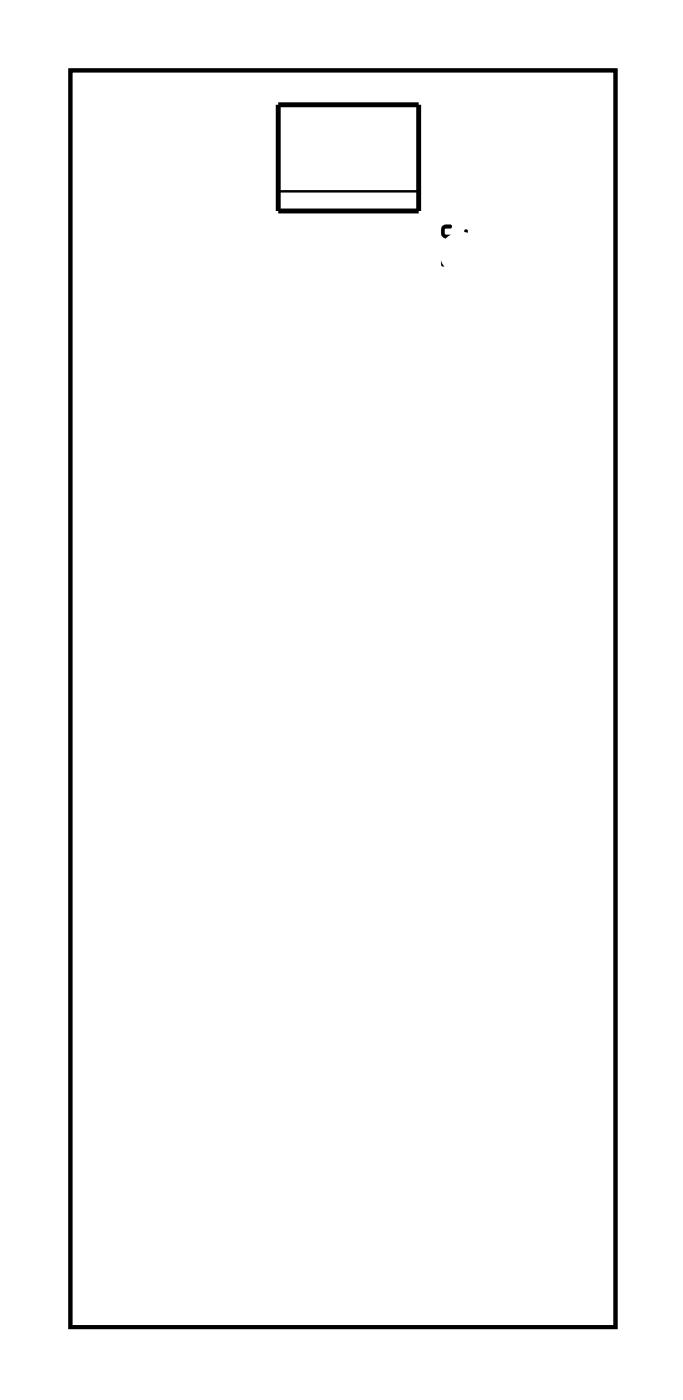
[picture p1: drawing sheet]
<svg xmlns="http://www.w3.org/2000/svg" width="35mm" height="72mm" viewBox="0 0 35 72" stroke-linecap="round" stroke-linejoin="round" font-family="sans-serif">
<path d="M3.6 3.6h28.2v65h-28.2z" fill="none" stroke="#000" stroke-width=".2"/>
<g fill="#000">
<path d="M22.9 11.7l.2-.1 .2 .1v.1h-.3v.3h.1h.9v-.2h.1l.1 .5-.2 .1v-.2h-1l-.2-.3zM22.8 12.9h.2v.3h1v-.3h.1l.1 .5h-1.2v.2h.3v.1l-.5 .1z"/>
<path d="M22.8 11.7l.3-.1 .2 .1v.1h-.3v.3h1v-.2a.1 .1 0 0 1 .1-.1 .1 .1 0 0 1 .1 .1v.5a.1 .1 0 0 1-.1 .1 .1 .1 0 0 1-.1-.1v-.1h-1.1l-.1-.3zM22.9 11.7l-.1 .3 .2 .3h1v.2l.1-.1v-.5h-.1v.2h-.9h-.1v-.3h.3v-.1l-.2-.1zM22.8 12.9h.2v.3h1v-.2a.1 .1 0 0 1 .1-.1 .1 .1 0 0 1 .1 .1v.4h-1.2v.2h.2a.1 .1 0 0 1 .1 .1 .1 .1 0 0 1-.1 .1l-.4-.1zM22.8 12.9v.8h.5v-.1h-.3v-.2h1.1v-.5h-.1v.3h-1l-.1-.3z"/>
<path d="M3.6 3.6v65h28.2v-65zM3.6 3.6h28.2v65h-28.2z"/>
</g>
<path d="M14.4 5.4h7.2v5.5h-7.2z" fill="none" stroke="#000" stroke-width=".25"/>
<path d="M14.4 9.9h7.2" fill="none" stroke="#000" stroke-width=".13"/>
<circle cx="23.8" cy="13.1" r=".74" fill="#fff"/>
<circle cx="23.8" cy="13.1" r=".74" fill="none" stroke="#fff" stroke-width=".76" stroke-linecap="butt"/>
<circle cx="23.8" cy="15.6" r=".74" fill="#fff"/>
<circle cx="23.8" cy="15.6" r=".74" fill="none" stroke="#fff" stroke-width=".76" stroke-linecap="butt"/>
<circle cx="23.8" cy="18.2" r=".74" fill="#fff"/>
<circle cx="23.8" cy="18.2" r=".74" fill="none" stroke="#fff" stroke-width=".76" stroke-linecap="butt"/>
<circle cx="23.8" cy="20.7" r=".74" fill="#fff"/>
<circle cx="23.8" cy="20.7" r=".74" fill="none" stroke="#fff" stroke-width=".76" stroke-linecap="butt"/>
<circle cx="23.8" cy="23.2" r=".74" fill="#fff"/>
<circle cx="23.8" cy="23.2" r=".74" fill="none" stroke="#fff" stroke-width=".76" stroke-linecap="butt"/>
<circle cx="23.8" cy="25.8" r=".74" fill="#fff"/>
<circle cx="23.8" cy="25.8" r=".74" fill="none" stroke="#fff" stroke-width=".76" stroke-linecap="butt"/>
<circle cx="23.8" cy="28.3" r=".74" fill="#fff"/>
<circle cx="23.8" cy="28.3" r=".74" fill="none" stroke="#fff" stroke-width=".76" stroke-linecap="butt"/>
<circle cx="23.8" cy="30.9" r=".61" fill="#fff"/>
<circle cx="23.8" cy="30.9" r=".61" fill="none" stroke="#fff" stroke-width=".51"/>
<circle cx="23.8" cy="33.4" r=".74" fill="#fff"/>
<circle cx="23.8" cy="33.4" r=".74" fill="none" stroke="#fff" stroke-width=".76" stroke-linecap="butt"/>
<circle cx="23.8" cy="35.9" r=".74" fill="#fff"/>
<circle cx="23.8" cy="35.9" r=".74" fill="none" stroke="#fff" stroke-width=".76" stroke-linecap="butt"/>
<circle cx="22" cy="31.2" r=".61" fill="#fff"/>
<circle cx="22" cy="31.2" r=".61" fill="none" stroke="#fff" stroke-width=".51"/>
<circle cx="13.7" cy="30.5" r=".61" fill="#fff"/>
<circle cx="13.7" cy="30.5" r=".61" fill="none" stroke="#fff" stroke-width=".51"/>
<circle cx="14.5" cy="32.4" r=".74" fill="#fff"/>
<circle cx="14.5" cy="32.4" r=".74" fill="none" stroke="#fff" stroke-width=".76" stroke-linecap="butt"/>
<circle cx="11.2" cy="33.4" r=".74" fill="#fff"/>
<circle cx="11.2" cy="33.4" r=".74" fill="none" stroke="#fff" stroke-width=".76" stroke-linecap="butt"/>
<circle cx="11.2" cy="35.9" r=".74" fill="#fff"/>
<circle cx="11.2" cy="35.9" r=".74" fill="none" stroke="#fff" stroke-width=".76" stroke-linecap="butt"/>
<circle cx="8.6" cy="35.9" r=".74" fill="#fff"/>
<circle cx="8.6" cy="35.9" r=".74" fill="none" stroke="#fff" stroke-width=".76" stroke-linecap="butt"/>
<circle cx="8.6" cy="33.4" r=".74" fill="#fff"/>
<circle cx="8.6" cy="33.4" r=".74" fill="none" stroke="#fff" stroke-width=".76" stroke-linecap="butt"/>
<circle cx="8.6" cy="30.9" r=".74" fill="#fff"/>
<circle cx="8.6" cy="30.9" r=".74" fill="none" stroke="#fff" stroke-width=".76" stroke-linecap="butt"/>
<circle cx="8.6" cy="28.3" r=".74" fill="#fff"/>
<circle cx="8.6" cy="28.3" r=".74" fill="none" stroke="#fff" stroke-width=".76" stroke-linecap="butt"/>
<circle cx="8.6" cy="25.8" r=".74" fill="#fff"/>
<circle cx="8.6" cy="25.8" r=".74" fill="none" stroke="#fff" stroke-width=".76" stroke-linecap="butt"/>
<circle cx="8.6" cy="23.2" r=".74" fill="#fff"/>
<circle cx="8.6" cy="23.2" r=".74" fill="none" stroke="#fff" stroke-width=".76" stroke-linecap="butt"/>
<circle cx="8.6" cy="20.7" r=".74" fill="#fff"/>
<circle cx="8.6" cy="20.7" r=".74" fill="none" stroke="#fff" stroke-width=".76" stroke-linecap="butt"/>
<circle cx="8.6" cy="18.2" r=".74" fill="#fff"/>
<circle cx="8.6" cy="18.2" r=".74" fill="none" stroke="#fff" stroke-width=".76" stroke-linecap="butt"/>
<circle cx="8.6" cy="15.6" r=".74" fill="#fff"/>
<circle cx="8.6" cy="15.6" r=".74" fill="none" stroke="#fff" stroke-width=".76" stroke-linecap="butt"/>
<circle cx="8.6" cy="13.1" r=".74" fill="#fff"/>
<circle cx="8.6" cy="13.1" r=".74" fill="none" stroke="#fff" stroke-width=".76" stroke-linecap="butt"/>
<path d="M20.6 42.5h1.5v1.4h-1.5z" fill="#fff"/>
<path d="M20.6 42.5h1.5v1.4h-1.5z" fill="none" stroke="#fff" stroke-width=".76" stroke-linecap="butt"/>
<circle cx="21.4" cy="43.2" r=".74" fill="#fff"/>
<circle cx="21.4" cy="43.2" r=".74" fill="none" stroke="#fff" stroke-width=".76" stroke-linecap="butt"/>
<circle cx="18.8" cy="43.2" r=".74" fill="#fff"/>
<circle cx="18.8" cy="43.2" r=".74" fill="none" stroke="#fff" stroke-width=".76" stroke-linecap="butt"/>
<circle cx="16.3" cy="43.2" r=".74" fill="#fff"/>
<circle cx="16.3" cy="43.2" r=".74" fill="none" stroke="#fff" stroke-width=".76" stroke-linecap="butt"/>
<circle cx="13.7" cy="43.2" r=".74" fill="#fff"/>
<circle cx="13.7" cy="43.2" r=".74" fill="none" stroke="#fff" stroke-width=".76" stroke-linecap="butt"/>
<path d="M19 6.9h1.5v1.5h-1.5z" fill="#fff"/>
<path d="M19 6.9h1.5v1.5h-1.5z" fill="none" stroke="#fff" stroke-width=".76" stroke-linecap="butt"/>
<circle cx="19.7" cy="7.6" r=".76" fill="#fff"/>
<circle cx="19.7" cy="7.6" r=".76" fill="none" stroke="#fff" stroke-width=".76" stroke-linecap="butt"/>
<circle cx="16.2" cy="7.6" r=".76" fill="#fff"/>
<circle cx="16.2" cy="7.6" r=".76" fill="none" stroke="#fff" stroke-width=".76" stroke-linecap="butt"/>
<path d="M19 6.9h1.5v1.5h-1.5z" fill="#fff"/>
<path d="M19 6.9h1.5v1.5h-1.5z" fill="none" stroke="#fff" stroke-width=".76" stroke-linecap="butt"/>
<circle cx="19.7" cy="7.6" r=".76" fill="#fff"/>
<circle cx="19.7" cy="7.6" r=".76" fill="none" stroke="#fff" stroke-width=".76" stroke-linecap="butt"/>
<circle cx="16.2" cy="7.6" r=".76" fill="#fff"/>
<circle cx="16.2" cy="7.6" r=".76" fill="none" stroke="#fff" stroke-width=".76" stroke-linecap="butt"/>
</svg>
